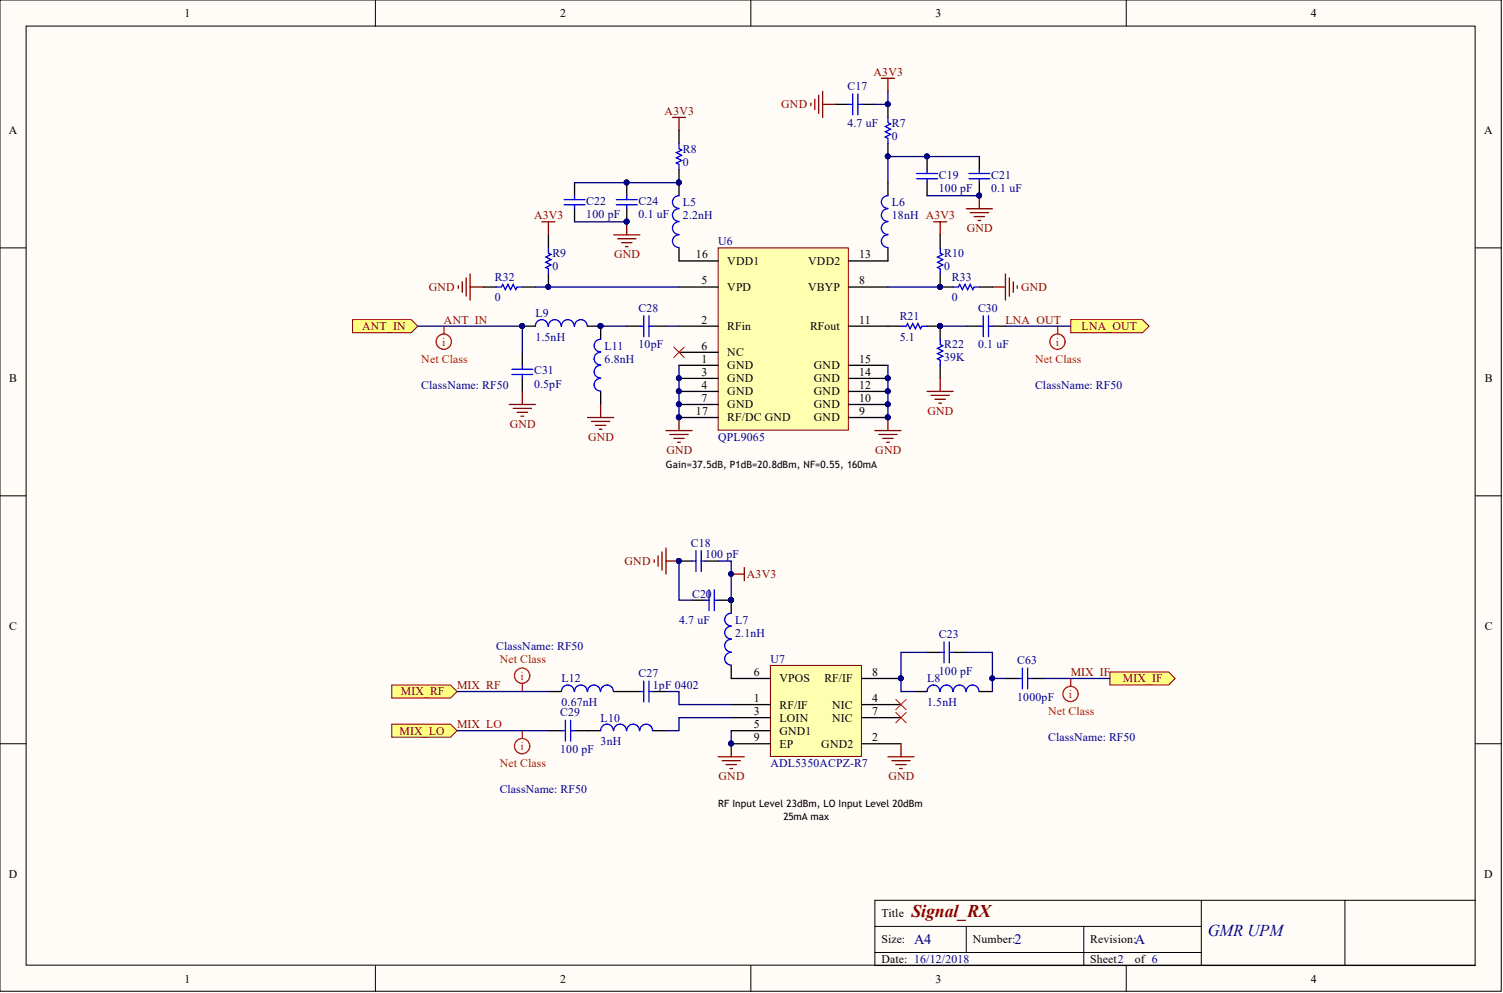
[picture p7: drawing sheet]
<svg xmlns="http://www.w3.org/2000/svg" width="292mm" height="193mm" viewBox="0 0 292 193" stroke-linecap="round" stroke-linejoin="round" font-family="sans-serif">
<defs><g id="words">
<text font-size="3.5" fill="#800000" x="177.1" y="178.3">Signal_RX</text>
<text font-size="3.2" fill="#000080" x="234.7" y="181.9">GMR UPM</text>
<g font-size="2.8" fill="#000080">
<text x="177.6" y="183.5">A4</text>
<text x="197.2" y="183.5">2</text>
<text x="220.5" y="183.5">A</text>
</g>
<g font-size="2.3">
<text x="35.9" y="3.3">1</text>
<text x="108.9" y="3.3">2</text>
<text x="181.8" y="3.3">3</text>
<text x="254.8" y="3.3">4</text>
<text x="1.7" y="26.1">A</text>
<text x="288.5" y="26.1">A</text>
<text x="135.3" y="50.2">16</text>
<text x="141.4" y="51.5">VDD1</text>
<text x="157.1" y="51.5">VDD2</text>
<text x="167" y="50.2">13</text>
<text x="136.4" y="55.3">5</text>
<text x="141.4" y="56.5">VPD</text>
<text x="157.1" y="56.5">VBYP</text>
<text x="167" y="55.3">8</text>
<text x="136.4" y="62.9">2</text>
<text x="141.4" y="64.1">RFin</text>
<text x="157.4" y="64.1">RFout</text>
<text x="167" y="62.9">11</text>
<text x="136.4" y="70.5">1</text>
<text x="136.4" y="68">6</text>
<text x="141.4" y="71.8">GND</text>
<text x="141.4" y="69.2">NC</text>
<text x="158.2" y="71.8">GND</text>
<text x="167" y="70.5">15</text>
<text x="1.8" y="74.3">B</text>
<text x="136.4" y="73">3</text>
<text x="136.4" y="75.6">4</text>
<text x="141.4" y="74.3">GND</text>
<text x="141.4" y="76.8">GND</text>
<text x="158.2" y="76.8">GND</text>
<text x="158.2" y="74.3">GND</text>
<text x="167" y="75.6">12</text>
<text x="167" y="73">14</text>
<text x="288.5" y="74.3">B</text>
<text x="135.3" y="80.6">17</text>
<text x="136.4" y="78.1">7</text>
<text x="141.4" y="79.4">GND</text>
<text x="141.4" y="81.9">RF/DC GND</text>
<text x="158.2" y="81.9">GND</text>
<text x="158.2" y="79.4">GND</text>
<text x="167" y="80.6">9</text>
<text x="167" y="78.1">10</text>
<text x="1.8" y="122.5">C</text>
<text x="288.5" y="122.5">C</text>
<text x="146.5" y="131.3">6</text>
<text x="169.5" y="131.3">8</text>
<text x="146.5" y="136.4">1</text>
<text x="151.5" y="137.7">RF/IF</text>
<text x="151.5" y="132.6">VPOS</text>
<text x="160.2" y="132.6">RF/IF</text>
<text x="161.7" y="137.7">NIC</text>
<text x="169.5" y="136.4">4</text>
<text x="146.5" y="139">3</text>
<text x="146.5" y="141.5">5</text>
<text x="151.5" y="140.2">LOIN</text>
<text x="151.5" y="142.8">GND1</text>
<text x="161.7" y="140.2">NIC</text>
<text x="169.5" y="139">7</text>
<text x="146.5" y="144">9</text>
<text x="151.5" y="145.3">EP</text>
<text x="159.6" y="145.3">GND2</text>
<text x="169.5" y="144">2</text>
<text x="1.7" y="170.6">D</text>
<text x="288.5" y="170.6">D</text>
<text x="171.3" y="178.3">Title</text>
<text x="171.3" y="183.3">Size:</text>
<text x="189.1" y="183.3">Number:</text>
<text x="211.9" y="183.3">Revision:</text>
<text x="35.9" y="190.9">1</text>
<text x="108.9" y="190.9">2</text>
<text x="171.3" y="187.1">Date: 16/12/2018</text>
<text x="181.8" y="190.9">3</text>
<text x="211.9" y="187.1">Sheet2</text>
<text x="220.5" y="187.1">of 6</text>
<text x="254.8" y="190.9">4</text>
</g>
<g font-size="2.3" fill="#000080">
<text x="164.7" y="17.5">C17</text>
<text x="132.7" y="29.7">R8</text>
<text x="164.7" y="24.6">4.7 uF</text>
<text x="173.3" y="24.6">R7</text>
<text x="173.3" y="27.1">0</text>
<text x="132.7" y="32.2">0</text>
<text x="182.5" y="34.7">C19</text>
<text x="192.6" y="34.7">C21</text>
<text x="113.9" y="39.8">C22</text>
<text x="124.1" y="39.8">C24</text>
<text x="132.7" y="40.1">L5</text>
<text x="173.3" y="40.1">L6</text>
<text x="182.5" y="37.3">100 pF</text>
<text x="192.6" y="37.3">0.1 uF</text>
<text x="113.9" y="42.3">100 pF</text>
<text x="124.1" y="42.3">0.1 uF</text>
<text x="132.7" y="42.6">2.2nH</text>
<text x="139.6" y="47.7">U6</text>
<text x="173.3" y="42.6">18nH A3V3</text>
<text x="107.3" y="49.9">R9</text>
<text x="107.3" y="52.5">0</text>
<text x="183.5" y="49.9">R10</text>
<text x="183.5" y="52.5">0</text>
<text x="96.2" y="54.5">R32</text>
<text x="96.2" y="58.6">0</text>
<text x="185" y="54.5">R33</text>
<text x="185" y="58.6">0</text>
<text x="104" y="61.6">L9</text>
<text x="124.1" y="60.6">C28</text>
<text x="174.8" y="62.1">R21</text>
<text x="190.1" y="60.6">C30</text>
<text x="104" y="66.2">1.5nH</text>
<text x="117.5" y="68">L11</text>
<text x="117.5" y="70.5">6.8nH</text>
<text x="124.1" y="67.7">10pF</text>
<text x="174.8" y="66.2">5.1</text>
<text x="183.5" y="67.7">R22</text>
<text x="183.5" y="70.2">39K</text>
<text x="190.1" y="67.7">0.1 uF</text>
<text x="81.9" y="75.6">ClassName: RF50</text>
<text x="103.8" y="72.8">C31</text>
<text x="103.8" y="75.3">0.5pF</text>
<text x="201.2" y="75.6">ClassName: RF50</text>
<text x="139.6" y="85.7">QPL9065</text>
<text x="134.2" y="106.2">C18</text>
<text x="137" y="108.5">100 pF</text>
<text x="134.5" y="116.1">C20</text>
<text x="132" y="121.2">4.7 uF</text>
<text x="142.9" y="121.2">L7</text>
<text x="142.9" y="123.7">2.1nH</text>
<text x="182.5" y="124">C23</text>
<text x="96.4" y="126.3">ClassName: RF50</text>
<text x="124.1" y="131.6">C27</text>
<text x="149.7" y="128.8">U7</text>
<text x="182.5" y="131.1">100 pF</text>
<text x="197.7" y="129.1">C63</text>
<text x="109.1" y="132.6">L12</text>
<text x="109.1" y="137.2">0.67nH</text>
<text x="126.9" y="133.9">1pF 0402</text>
<text x="180.2" y="132.6">L8</text>
<text x="180.2" y="137.2">1.5nH</text>
<text x="197.7" y="136.2">1000pF</text>
<text x="108.9" y="139.2">C29</text>
<text x="116.7" y="140.2">L10</text>
<text x="108.9" y="146.3">100 pF</text>
<text x="116.7" y="144.8">3nH</text>
<text x="149.7" y="149.1">ADL5350ACPZ-R7</text>
<text x="203.7" y="144">ClassName: RF50</text>
<text x="97.1" y="154.2">ClassName: RF50</text>
</g>
<g font-size="2.3" fill="#800000">
<text x="169.8" y="14.7">A3V3</text>
<text x="129.2" y="22.3">A3V3</text>
<text x="151.8" y="21">GND</text>
<text x="103.8" y="42.6">A3V3</text>
<text x="187.9" y="45.1">GND</text>
<text x="119.4" y="50.2">GND</text>
<text x="83.3" y="56.5">GND</text>
<text x="198.4" y="56.5">GND</text>
<text x="70.4" y="64.1">ANT_IN</text>
<text x="86.3" y="62.9">ANT_IN</text>
<text x="195.4" y="62.9">LNA_OUT</text>
<text x="210.2" y="64.1">LNA_OUT</text>
<text x="99.1" y="83.2">GND</text>
<text x="180.3" y="80.6">GND</text>
<text x="114.3" y="85.7">GND</text>
<text x="129.5" y="88.2">GND</text>
<text x="170.1" y="88.2">GND</text>
<text x="121.4" y="109.8">GND</text>
<text x="145.2" y="112.3">A3V3</text>
<text x="208.1" y="131.3">MIX_IF</text>
<text x="77.9" y="135.1">MIX_RF</text>
<text x="88.8" y="133.9">MIX_RF</text>
<text x="218.2" y="132.6">MIX_IF</text>
<text x="77.7" y="142.8">MIX_LO</text>
<text x="88.8" y="141.5">MIX_LO</text>
<text x="139.7" y="151.6">GND</text>
<text x="172.6" y="151.6">GND</text>
</g>
<g font-size="2.3" fill="#f00">
<text x="81.9" y="70.5">Net Class</text>
<text x="85.9" y="67.2">i</text>
<text x="201.2" y="70.5">Net Class</text>
<text x="205.2" y="67.2">i</text>
<text x="97.1" y="128.8">Net Class</text>
<text x="101.2" y="132.1">i</text>
<text x="207.8" y="135.7">i</text>
<text x="203.7" y="139">Net Class</text>
<text x="97.1" y="149.1">Net Class</text>
<text x="101.2" y="145.8">i</text>
</g>
<g font-size="1.9">
<text x="129.4" y="90.9">Gain=37.5dB, P1dB=20.8dBm, NF=0.55, 160mA</text>
<text x="139.6" y="156.8">RF Input Level 23dBm, LO Input Level 20dBm</text>
<text x="152.3" y="159.3">25mA max</text>
</g>
</g></defs>
<g fill="#fffcf8" stroke="#000" stroke-width=".19">
<path d="M0 0h291.8v192.6h-291.8z"/>
<path d="M5.1 5.1h281.6v182.5h-281.6z"/>
</g>
<g fill="none" stroke="#000" stroke-width=".19">
<path d="M73 0v5.1M145.9 0v5.1M218.9 0v5.1M0 48.2h5.1M286.8 48.2h5M0 96.4h5.1M286.8 96.4h5M0 144.5h5.1M286.8 144.5h5M233.5 175v12.6M261.4 175h-91.4v12.6h116.8M286.8 175h-25.4v12.6"/>
<path d="M73 187.6v5.1M145.9 187.6v5.1M170 180h63.5M170 185.1h63.5M187.8 180v5.1M210.6 180v7.6M218.9 187.6v5.1"/>
</g>
<path d="M149.7 129.3h17.7v17.7h-17.7z" fill="#ffffb0" stroke="#800000" stroke-width=".19"/>
<path d="M134.5 116.6h2.5M139.6 116.6h2.5M142.1 136.9h7.6M142.1 131.9h7.6M142.1 139.5h7.6M167.5 136.9h7.6M167.5 131.9h7.6M167.5 139.5h7.6M142.1 144.5h7.6M142.1 142h7.6M167.5 144.5h7.6" fill="none" stroke="#000" stroke-width=".25"/>
<g fill="#000080" stroke="#000080" stroke-width=".19">
<circle cx="175.1" cy="131.8" r=".47"/>
<circle cx="142.1" cy="144.5" r=".47"/>
<circle cx="142.1" cy="116.6" r=".47"/>
<circle cx="131.9" cy="109" r=".47"/>
</g>
<g fill="none" stroke="#800000" stroke-width=".25">
<path d="M127.1 108.8v.5M127.9 108v2M128.7 107.3v3.5M129.4 106.5v5.1M129.4 109h2.6M139.6 147.1h5M140.3 147.8h3.6M141.1 148.6h2M141.9 149.3h.5M142.1 144.5v2.6M172.6 147.1h5M173.3 147.8h3.6"/>
<path d="M174.1 148.6h2M174.8 149.3h.6M175.1 144.5v2.6"/>
</g>
<path d="M137 116.6h.8M137.8 114.6v4.1M138.8 114.6v4.1M138.8 116.6h.8" fill="none" stroke="#00f" stroke-width=".25"/>
<path d="M174.1 138.4l2 2.1M174.1 135.9l2 2M176.1 138.4l-2 2.1M176.1 135.9l-2 2" fill="none" stroke="#f00" stroke-width=".19"/>
<g fill="none" stroke="#f00" stroke-width=".25">
<path d="M101.5 132.9v1.5M208.1 131.9v1.5M101.5 142v1.5"/>
<circle cx="101.5" cy="131.3" r="1.48"/>
<circle cx="208.1" cy="134.9" r="1.48"/>
<circle cx="101.5" cy="145" r="1.48"/>
</g>
<path d="M215.7 130.6h11.4l1.3 1.3-1.3 1.2h-11.4z" fill-rule="evenodd" fill="#ffff80" stroke="#800000" stroke-width=".19"/>
<path d="M132 109h2.5M137 109h2.6M121.8 134.4h2.5M126.9 134.4h2.5M180.2 126.8h2.5M185.3 126.8h2.5M195.4 131.9h2.5M200.5 131.9h2.5M106.6 142h2.5M111.7 142h2.5" fill="none" stroke="#000" stroke-width=".25"/>
<g fill="none" stroke="#00f" stroke-width=".25">
<path d="M134.5 109h.8M135.3 107v4.1M136.3 107v4.1M136.3 109h.7M109.9 140v4M110.9 140v4M124.3 134.4h.8M125.1 132.4v4M126.1 132.4v4M126.1 134.4h.8M182.7 126.8h.8M183.5 124.8v4"/>
<path d="M184.5 124.8v4M184.5 126.8h.8M197.9 131.9h.8M198.7 129.8v4.1M199.7 129.8v4.1M199.7 131.9h.8M109.1 142h.8M110.9 142h.8"/>
</g>
<circle cx="131.9" cy="109" r=".47" fill="#000080" stroke="#000080" stroke-width=".19"/>
<g fill="#ffff80" stroke="#800000" stroke-width=".19">
<path d="M208.1 62.1h13.9l1.3 1.3-1.3 1.3h-13.9z" fill-rule="evenodd"/>
<path d="M76.1 133.1h11.5l1.2 1.3-1.2 1.3h-11.5z" fill-rule="evenodd"/>
<path d="M76.1 140.7h11.5l1.2 1.3-1.2 1.3h-11.5z" fill-rule="evenodd"/>
</g>
<path d="M139.6 48.2h25.3v35.4h-25.3z" fill="#ffffb0" stroke="#800000" stroke-width=".19"/>
<g fill="none" stroke="#000" stroke-width=".25">
<path d="M111.7 35.5v2.5M121.8 35.5v2.5M132 25.4v2.5M132 33v5M162.4 20.3h2.6M167.5 20.3h2.5M172.6 20.3v2.5M172.6 27.9v2.5M172.6 35.5v2.5M180.2 30.4v2.6M180.2 35.5v2.5M190.3 30.4v2.6"/>
<path d="M190.3 35.5v2.5M106.6 45.6v2.6M106.6 53.2v2.6M111.7 40.6v2.5M121.8 40.6v2.5M132 55.8h7.6M132 48.2v2.5h7.6M165 55.8h7.6M172.6 48.2v2.5h-7.6M101.5 63.4h2.5M101.5 68.5v2.5M101.5 73.5v2.6"/>
<path d="M114.2 63.4h2.5v2.5M116.7 76.1v2.5M132 71h7.6M132 73.5h7.6M132 76.1h7.6M132 78.6h7.6M132 63.4h7.6M132 68.5h7.6M165 71h7.6M165 73.5h7.6M165 76.1h7.6M165 78.6h7.6"/>
<path d="M165 63.4h7.6M132 81.1h7.6M165 81.1h7.6"/>
</g>
<g fill="#000080" stroke="#000080" stroke-width=".19">
<circle cx="131.9" cy="73.5" r=".47"/>
<circle cx="131.9" cy="76" r=".47"/>
<circle cx="131.9" cy="78.6" r=".47"/>
<circle cx="172.5" cy="81.1" r=".47"/>
<circle cx="172.5" cy="78.6" r=".47"/>
<circle cx="172.5" cy="76" r=".47"/>
<circle cx="172.5" cy="73.5" r=".47"/>
<circle cx="131.9" cy="81.1" r=".47"/>
<circle cx="172.5" cy="20.2" r=".47"/>
<circle cx="172.5" cy="30.4" r=".47"/>
<circle cx="190.3" cy="38" r=".47"/>
<circle cx="180.1" cy="30.4" r=".47"/>
<circle cx="131.9" cy="35.5" r=".47"/>
<circle cx="121.8" cy="43.1" r=".47"/>
<circle cx="121.8" cy="35.5" r=".47"/>
<circle cx="101.5" cy="63.4" r=".47"/>
<circle cx="116.7" cy="63.4" r=".47"/>
<circle cx="106.5" cy="55.7" r=".47"/>
</g>
<g fill="none" stroke="#00f" stroke-width=".25">
<path d="M165.7 18.3v4M166.7 18.3v4M109.6 39.8h4.1M109.6 38.8h4.1M111.7 38v.8M111.7 39.8v.8M119.8 39.8h4M119.8 38.8h4M121.8 38v.8M121.8 39.8v.8M132 38a1.23 1.23 0 0 0-1.3 1.3 1.23 1.23 0 0 0 1.3 1.2M132 27.9v1l.5 .3-1 .5 1 .5-1 .5 1 .5-1 .5 .5 .2v1.1"/>
<path d="M165 20.3h.7M166.7 20.3h.8M172.6 38a1.23 1.23 0 0 0-1.3 1.3 1.23 1.23 0 0 0 1.3 1.2M172.6 22.8v1l.5 .3-1 .5 1 .5-1 .5 1 .5-1 .5 .5 .3v1M178.1 33.7h4.1M178.1 34.7h4.1M180.2 33v.7M180.2 34.7v.8M188.3 33.7h4.1M188.3 34.7h4.1M190.3 33v.7M190.3 34.7v.8"/>
<path d="M106.6 48.2v1l.5 .2-1 .5 1 .6-1 .5 1 .5-1 .5 .5 .2v1M132 45.6a1.23 1.23 0 0 0-1.3 1.3 1.23 1.23 0 0 0 1.3 1.2M132 43.1a1.23 1.23 0 0 0-1.3 1.2 1.23 1.23 0 0 0 1.3 1.3M132 40.6a1.23 1.23 0 0 0-1.3 1.2 1.23 1.23 0 0 0 1.3 1.2M172.6 45.6a1.23 1.23 0 0 0-1.3 1.3 1.23 1.23 0 0 0 1.3 1.2M172.6 43.1a1.23 1.23 0 0 0-1.3 1.2 1.23 1.23 0 0 0 1.3 1.3M172.6 40.6a1.23 1.23 0 0 0-1.3 1.2 1.23 1.23 0 0 0 1.3 1.2M99.5 71.8h4M99.5 72.8h4M101.5 71v.8M101.5 72.8v.7M106.5 63.4a1.23 1.23 0 0 0-1.2-1.3 1.23 1.23 0 0 0-1.3 1.3"/>
<path d="M109 63.4a1.23 1.23 0 0 0-1.2-1.3 1.23 1.23 0 0 0-1.2 1.3M111.6 63.4a1.23 1.23 0 0 0-1.2-1.3 1.23 1.23 0 0 0-1.3 1.3M114.1 63.4a1.23 1.23 0 0 0-1.2-1.3 1.23 1.23 0 0 0-1.2 1.3M116.7 73.5a1.23 1.23 0 0 0-1.2 1.3 1.23 1.23 0 0 0 1.2 1.2M116.7 71a1.23 1.23 0 0 0-1.2 1.2 1.23 1.23 0 0 0 1.2 1.3M116.7 68.5a1.23 1.23 0 0 0-1.2 1.2 1.23 1.23 0 0 0 1.2 1.2M116.7 65.9a1.23 1.23 0 0 0-1.2 1.3 1.23 1.23 0 0 0 1.2 1.2"/>
</g>
<path d="M68.5 62.1h11.4l1.3 1.3-1.3 1.3h-11.4z" fill-rule="evenodd" fill="#ffff80" stroke="#800000" stroke-width=".19"/>
<g fill="none" stroke="#f00" stroke-width=".25">
<path d="M86.3 63.4v1.5M205.6 63.4v1.5"/>
<circle cx="86.2" cy="66.4" r="1.48"/>
<circle cx="205.5" cy="66.4" r="1.48"/>
</g>
<g fill="none" stroke="#000" stroke-width=".25">
<path d="M93.9 55.8h2.5M101.5 55.8h2.5M182.7 45.6v2.6M182.7 53.2v2.6h2.6M190.3 55.8h2.6M121.8 63.4h2.5M126.9 63.4h2.5M172.6 63.4h2.5M180.2 63.4h2.5v2.5M182.7 71v2.5M187.8 63.4h2.5M192.9 63.4h2.5"/>
<path d="M142.1 116.6v2.6M106.6 134.4h2.5M119.3 134.4h2.5M142.1 129.3v2.6M177.6 134.4h2.6M190.3 134.4h2.6M114.2 142h2.5M126.9 142h2.5"/>
</g>
<g fill="#000080" stroke="#000080" stroke-width=".19">
<circle cx="182.7" cy="55.7" r=".47"/>
<circle cx="190.3" cy="38" r=".47"/>
<circle cx="121.8" cy="43.1" r=".47"/>
<circle cx="172.5" cy="81.1" r=".47"/>
<circle cx="182.7" cy="63.4" r=".47"/>
<circle cx="131.9" cy="81.1" r=".47"/>
<circle cx="142.1" cy="111.5" r=".47"/>
<circle cx="142.1" cy="116.6" r=".47"/>
<circle cx="131.9" cy="109" r=".47"/>
<circle cx="142.1" cy="144.5" r=".47"/>
<circle cx="192.8" cy="131.8" r=".47"/>
<circle cx="172.5" cy="30.4" r=".47"/>
<circle cx="180.1" cy="30.4" r=".47"/>
<circle cx="172.5" cy="20.2" r=".47"/>
<circle cx="116.7" cy="63.4" r=".47"/>
<circle cx="101.5" cy="63.4" r=".47"/>
<circle cx="121.8" cy="35.5" r=".47"/>
<circle cx="131.9" cy="35.5" r=".47"/>
<circle cx="131.9" cy="73.5" r=".47"/>
<circle cx="131.9" cy="76" r=".47"/>
<circle cx="131.9" cy="78.6" r=".47"/>
<circle cx="172.5" cy="73.5" r=".47"/>
<circle cx="172.5" cy="76" r=".47"/>
<circle cx="172.5" cy="78.6" r=".47"/>
<circle cx="175.1" cy="131.8" r=".47"/>
<circle cx="106.5" cy="55.7" r=".47"/>
</g>
<g fill="none" stroke="#00f" stroke-width=".25">
<path d="M96.4 55.8h1l.3-.5 .5 1 .5-1 .5 1 .5-1 .5 1 .3-.5h1M182.7 48.2v1l.5 .2-1 .5 1 .6-1 .5 1 .5-1 .5 .5 .2v1M185.3 55.8h1l.2-.5 .5 1 .5-1 .5 1 .6-1 .5 1 .2-.5h1M124.3 63.4h.8M125.1 61.4v4M126.1 63.4h.8M126.1 61.4v4M175.1 63.4h1l.3-.5 .5 1 .5-1 .5 1 .5-1 .5 1 .3-.5h1M182.7 65.9v1l.5 .3-1 .5 1 .5-1 .5 1 .5-1 .5 .5 .3v1M190.3 63.4h.8M191.1 61.4v4M192.1 61.4v4"/>
<path d="M192.1 63.4h.8M142.1 119.2a1.23 1.23 0 0 0-1.3 1.2 1.23 1.23 0 0 0 1.3 1.2M111.6 134.4a1.23 1.23 0 0 0-1.2-1.3 1.23 1.23 0 0 0-1.3 1.3M114.1 134.4a1.23 1.23 0 0 0-1.2-1.3 1.23 1.23 0 0 0-1.2 1.3M116.7 134.4a1.23 1.23 0 0 0-1.3-1.3 1.23 1.23 0 0 0-1.2 1.3M119.2 134.4a1.23 1.23 0 0 0-1.2-1.3 1.23 1.23 0 0 0-1.3 1.3M142.1 126.8a1.23 1.23 0 0 0-1.3 1.2 1.23 1.23 0 0 0 1.3 1.2M142.1 124.2a1.23 1.23 0 0 0-1.3 1.3 1.23 1.23 0 0 0 1.3 1.2M142.1 121.7a1.23 1.23 0 0 0-1.3 1.2 1.23 1.23 0 0 0 1.3 1.3M182.6 134.4a1.23 1.23 0 0 0-1.2-1.3 1.23 1.23 0 0 0-1.2 1.3M185.2 134.4a1.23 1.23 0 0 0-1.3-1.3 1.23 1.23 0 0 0-1.2 1.3M187.7 134.4a1.23 1.23 0 0 0-1.2-1.3 1.23 1.23 0 0 0-1.2 1.3"/>
<path d="M190.3 134.4a1.23 1.23 0 0 0-1.3-1.3 1.23 1.23 0 0 0-1.2 1.3M119.2 142a1.23 1.23 0 0 0-1.2-1.3 1.23 1.23 0 0 0-1.3 1.3M121.7 142a1.23 1.23 0 0 0-1.2-1.3 1.23 1.23 0 0 0-1.2 1.3M124.3 142a1.23 1.23 0 0 0-1.3-1.3 1.23 1.23 0 0 0-1.2 1.3M126.8 142a1.23 1.23 0 0 0-1.2-1.3 1.23 1.23 0 0 0-1.3 1.3"/>
</g>
<g fill="none" stroke="#800000" stroke-width=".25">
<path d="M158.4 19.3v2M159.1 18.5v3.6M159.9 17.7v5.1M171.3 15.2h2.5M172.6 15.2v2.5M130.7 22.8h2.5M132 22.8v2.6M157.6 20v.5M159.9 20.3h2.5M190.3 38v2.6M89.1 55.5v.5M89.8 54.8v2"/>
<path d="M90.6 54v3.6M91.4 55.8h2.5M91.4 53.2v5.1M105.3 43.1h2.6M106.6 43.1v2.5M119.3 45.6h5M120 46.4h3.6M120.8 47.2h2M121.6 47.9h.5M121.8 43.1v2.5M181.4 43.1h2.6M182.7 43.1v2.5"/>
<path d="M187.8 40.6h5.1M188.6 41.3h3.5M189.3 42.1h2M190.1 42.8h.5M192.9 55.8h2.5M195.4 53.2v5.1M196.2 54v3.6M196.9 54.8v2M197.7 55.5v.5M99 78.6h5M99.7 79.4h3.6M101.5 76.1v2.5"/>
<path d="M116.7 78.6v2.5M180.2 76.1h5.1M180.9 76.8h3.6M181.7 77.6h2M182.5 78.3h.5M182.7 73.5v2.6M100.5 80.1h2M101.3 80.9h.5M114.2 81.1h5.1M115 81.9h3.5M115.7 82.7h2M116.5 83.4h.5"/>
<path d="M129.4 83.7h5.1M130.2 84.4h3.5M130.9 85.2h2.1M131.7 86h.5M132 81.1v2.6M170 83.7h5.1M170.8 84.4h3.5M171.5 85.2h2.1M172.3 86h.5M172.6 81.1v2.6M142.1 111.6h2.5M144.6 110.3v2.5"/>
</g>
<path d="M130.9 67.4l2.1 2.1M133 67.4l-2.1 2.1" fill="none" stroke="#f00" stroke-width=".19"/>
<g fill="none" stroke="#000080" stroke-width=".25">
<path d="M172.6 17.7v2.6h-2.6M111.7 35.5h20.3M180.2 38h10.1M190.3 30.4h-17.7v5.1M104 55.8h28M111.7 43.1h10.1M172.6 55.8h10.1M81.2 63.4h20.3v5.1M116.7 63.4h5.1M129.4 63.4h2.6M132 71v10.1M172.6 71v10.1"/>
<path d="M182.7 63.4h5.1M195.4 63.4h12.7M132 109v7.6h2.5M139.6 109h2.5v7.6M88.8 134.4h17.8M129.4 134.4h2.6v2.5h10.1M142.1 139.5h-10.1v2.5h-2.6M180.2 126.8h-5.1v7.6h2.5M187.8 126.8h5.1v7.6M192.9 131.9h2.5M203 131.9h12.7M88.8 142h17.8"/>
<path d="M142.1 142v2.5"/>
</g>
<use href="#words"/>
</svg>
